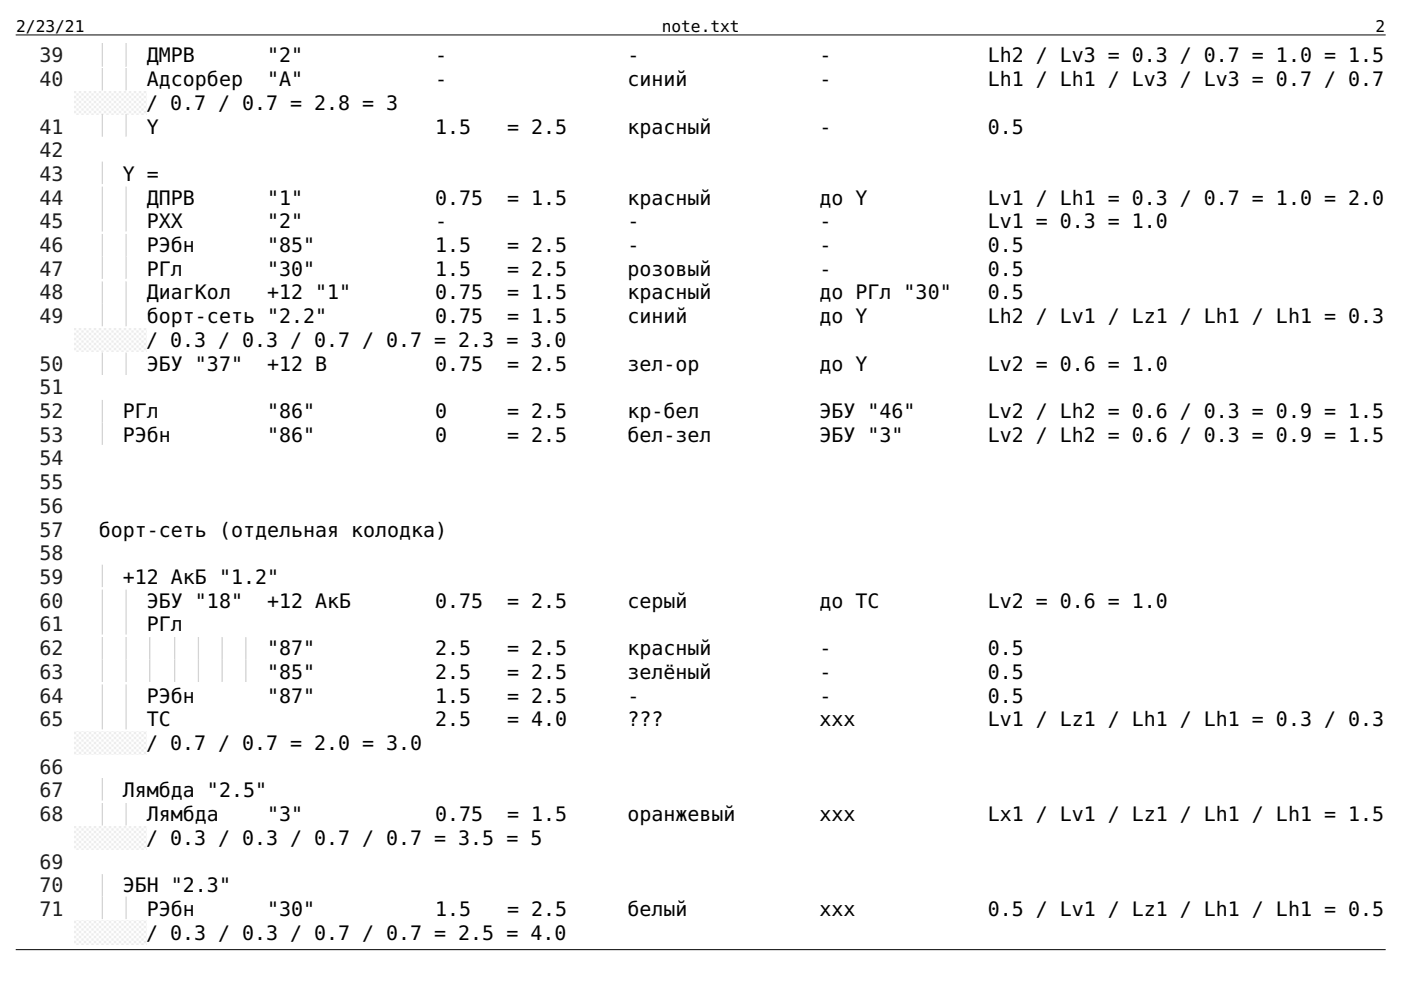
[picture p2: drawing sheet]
<svg xmlns="http://www.w3.org/2000/svg" width="297mm" height="210mm" viewBox="0 0 297 210" stroke-linecap="round" stroke-linejoin="round" font-family="sans-serif">
<defs><g id="words">
<g font-size="4.2" fill="#1f1f1f">
<text x="8.4" y="13.2">39</text>
<text x="8.4" y="18.3">40</text>
<text x="8.4" y="28.3">41</text>
<text x="8.4" y="33.3">42</text>
<text x="8.4" y="38.4">43</text>
<text x="8.4" y="43.4">44</text>
<text x="8.4" y="48.4">45</text>
<text x="8.4" y="53.4">46</text>
<text x="8.4" y="58.5">47</text>
<text x="8.4" y="63.5">48</text>
<text x="8.4" y="68.5">49</text>
<text x="8.4" y="78.6">50</text>
<text x="8.4" y="83.6">51</text>
<text x="8.4" y="88.6">52</text>
<text x="8.4" y="93.7">53</text>
<text x="8.4" y="98.7">54</text>
<text x="8.4" y="103.7">55</text>
<text x="8.4" y="108.7">56</text>
<text x="8.4" y="113.8">57</text>
<text x="8.4" y="118.8">58</text>
<text x="8.4" y="123.8">59</text>
<text x="8.4" y="128.9">60</text>
<text x="8.4" y="133.9">61</text>
<text x="8.4" y="138.9">62</text>
<text x="8.4" y="143.9">63</text>
<text x="8.4" y="149">64</text>
<text x="8.4" y="154">65</text>
<text x="8.4" y="164">66</text>
<text x="8.4" y="169.1">67</text>
<text x="8.4" y="174.1">68</text>
<text x="8.4" y="184.2">69</text>
<text x="8.4" y="189.2">70</text>
<text x="8.4" y="194.2">71</text>
</g>
<g font-size="4.2">
<text x="31.2" y="13.2">ДМРВ</text>
<text x="56.6" y="13.2">&quot;2&quot;</text>
<text x="92.3" y="13.2">-</text>
<text x="133" y="13.2">-</text>
<text x="173.8" y="13.2">-</text>
<text x="209.4" y="13.2">Lh2 / Lv3 = 0.3 / 0.7 = 1.0 = 1.5</text>
<text x="31" y="23.3">/ 0.7 / 0.7 = 2.8 = 3</text>
<text x="31.2" y="18.3">Адсорбер</text>
<text x="56.6" y="18.3">&quot;А&quot;</text>
<text x="92.3" y="18.3">-</text>
<text x="133" y="18.3">синий</text>
<text x="173.8" y="18.3">-</text>
<text x="209.4" y="18.3">Lh1 / Lh1 / Lv3 / Lv3 = 0.7 / 0.7</text>
<text x="31.2" y="28.3">Y</text>
<text x="92.3" y="28.3">1.5</text>
<text x="107.6" y="28.3">= 2.5</text>
<text x="133" y="28.3">красный</text>
<text x="173.8" y="28.3">-</text>
<text x="209.4" y="28.3">0.5</text>
<text x="26.1" y="38.4">Y =</text>
<text x="31.2" y="43.4">ДПРВ</text>
<text x="56.6" y="43.4">&quot;1&quot;</text>
<text x="92.3" y="43.4">0.75</text>
<text x="107.6" y="43.4">= 1.5</text>
<text x="133" y="43.4">красный</text>
<text x="173.8" y="43.4">до Y</text>
<text x="209.4" y="43.4">Lv1 / Lh1 = 0.3 / 0.7 = 1.0 = 2.0</text>
<text x="31.2" y="48.4">РХХ</text>
<text x="31.2" y="53.4">РЭбн</text>
<text x="56.6" y="48.4">&quot;2&quot;</text>
<text x="56.6" y="53.4">&quot;85&quot;</text>
<text x="92.3" y="48.4">-</text>
<text x="92.3" y="53.4">1.5</text>
<text x="107.6" y="53.4">= 2.5</text>
<text x="133" y="48.4">-</text>
<text x="133" y="53.4">-</text>
<text x="173.8" y="48.4">-</text>
<text x="173.8" y="53.4">-</text>
<text x="209.4" y="48.4">Lv1 = 0.3 = 1.0</text>
<text x="209.4" y="53.4">0.5</text>
<text x="31.2" y="58.5">РГл</text>
<text x="56.6" y="58.5">&quot;30&quot;</text>
<text x="92.3" y="58.5">1.5</text>
<text x="107.6" y="58.5">= 2.5</text>
<text x="133" y="58.5">розовый</text>
<text x="173.8" y="58.5">-</text>
<text x="209.4" y="58.5">0.5</text>
<text x="31.2" y="63.5">ДиагКол</text>
<text x="56.6" y="63.5">+12 &quot;1&quot;</text>
<text x="92.3" y="63.5">0.75</text>
<text x="107.6" y="63.5">= 1.5</text>
<text x="133" y="63.5">красный</text>
<text x="173.8" y="63.5">до РГл &quot;30&quot;</text>
<text x="209.4" y="63.5">0.5</text>
<text x="31.2" y="68.5">борт-сеть &quot;2.2&quot;</text>
<text x="92.3" y="68.5">0.75</text>
<text x="107.6" y="68.5">= 1.5</text>
<text x="133" y="68.5">синий</text>
<text x="173.8" y="68.5">до Y</text>
<text x="209.4" y="68.5">Lh2 / Lv1 / Lz1 / Lh1 / Lh1 = 0.3</text>
<text x="31" y="73.6">/ 0.3 / 0.3 / 0.7 / 0.7 = 2.3 = 3.0</text>
<text x="31.2" y="78.6">ЭБУ &quot;37&quot;</text>
<text x="56.6" y="78.6">+12 В</text>
<text x="92.3" y="78.6">0.75</text>
<text x="107.6" y="78.6">= 2.5</text>
<text x="133" y="78.6">зел-ор</text>
<text x="173.8" y="78.6">до Y</text>
<text x="209.4" y="78.6">Lv2 = 0.6 = 1.0</text>
<text x="26.1" y="88.6">РГл</text>
<text x="56.6" y="88.6">&quot;86&quot;</text>
<text x="92.3" y="88.6">0</text>
<text x="107.6" y="88.6">= 2.5</text>
<text x="133" y="88.6">кр-бел</text>
<text x="173.8" y="88.6">ЭБУ &quot;46&quot;</text>
<text x="209.4" y="88.6">Lv2 / Lh2 = 0.6 / 0.3 = 0.9 = 1.5</text>
<text x="26.1" y="93.7">РЭбн</text>
<text x="56.6" y="93.7">&quot;86&quot;</text>
<text x="92.3" y="93.7">0</text>
<text x="107.6" y="93.7">= 2.5</text>
<text x="133" y="93.7">бел-зел</text>
<text x="173.8" y="93.7">ЭБУ &quot;3&quot;</text>
<text x="209.4" y="93.7">Lv2 / Lh2 = 0.6 / 0.3 = 0.9 = 1.5</text>
<text x="21" y="113.8">борт-сеть (отдельная колодка)</text>
<text x="26.1" y="123.8">+12 АкБ &quot;1.2&quot;</text>
<text x="31.2" y="128.9">ЭБУ &quot;18&quot;</text>
<text x="56.6" y="128.9">+12 АкБ</text>
<text x="92.3" y="128.9">0.75</text>
<text x="107.6" y="128.9">= 2.5</text>
<text x="133" y="128.9">серый</text>
<text x="173.8" y="128.9">до ТС</text>
<text x="209.4" y="128.9">Lv2 = 0.6 = 1.0</text>
<text x="31.2" y="133.9">РГл</text>
<text x="56.6" y="138.9">&quot;87&quot;</text>
<text x="56.6" y="143.9">&quot;85&quot;</text>
<text x="92.3" y="138.9">2.5</text>
<text x="92.3" y="143.9">2.5</text>
<text x="107.6" y="138.9">= 2.5</text>
<text x="107.6" y="143.9">= 2.5</text>
<text x="133" y="138.9">красный</text>
<text x="133" y="143.9">зелёный</text>
<text x="173.8" y="138.9">-</text>
<text x="173.8" y="143.9">-</text>
<text x="209.4" y="138.9">0.5</text>
<text x="209.4" y="143.9">0.5</text>
<text x="31.2" y="149">РЭбн</text>
<text x="56.6" y="149">&quot;87&quot;</text>
<text x="92.3" y="149">1.5</text>
<text x="107.6" y="149">= 2.5</text>
<text x="133" y="149">-</text>
<text x="173.8" y="149">-</text>
<text x="209.4" y="149">0.5</text>
<text x="31.2" y="154">ТС</text>
<text x="92.3" y="154">2.5</text>
<text x="107.6" y="154">= 4.0</text>
<text x="133" y="154">???</text>
<text x="173.8" y="154">xxx</text>
<text x="209.4" y="154">Lv1 / Lz1 / Lh1 / Lh1 = 0.3 / 0.3</text>
<text x="31" y="159">/ 0.7 / 0.7 = 2.0 = 3.0</text>
<text x="26.1" y="169.1">Лямбда &quot;2.5&quot;</text>
<text x="31" y="179.1">/ 0.3 / 0.3 / 0.7 / 0.7 = 3.5 = 5</text>
<text x="31.2" y="174.1">Лямбда</text>
<text x="56.6" y="174.1">&quot;3&quot;</text>
<text x="92.3" y="174.1">0.75</text>
<text x="107.6" y="174.1">= 1.5</text>
<text x="133" y="174.1">оранжевый</text>
<text x="173.8" y="174.1">xxx</text>
<text x="209.4" y="174.1">Lx1 / Lv1 / Lz1 / Lh1 / Lh1 = 1.5</text>
<text x="26.1" y="189.2">ЭБН &quot;2.3&quot;</text>
<text x="31.2" y="194.2">РЭбн</text>
<text x="56.6" y="194.2">&quot;30&quot;</text>
<text x="92.3" y="194.2">1.5</text>
<text x="107.6" y="194.2">= 2.5</text>
<text x="133" y="194.2">белый</text>
<text x="173.8" y="194.2">xxx</text>
<text x="209.4" y="194.2">0.5 / Lv1 / Lz1 / Lh1 / Lh1 = 0.5</text>
<text x="31" y="199.2">/ 0.3 / 0.3 / 0.7 / 0.7 = 2.5 = 4.0</text>
</g>
<g font-size="3.4">
<text x="3.4" y="6.9">2/23/21</text>
<text x="140.3" y="6.9">note.txt</text>
<text x="291.6" y="6.9">2</text>
</g>
</g></defs>
<path d="M3.4 7.4h290.3M3.4 201.3h290.3" fill="none" stroke="#000" stroke-width=".21"/>
<path d="M21.7 9.3v4.7M26.7 9.3v4.7" fill="none" stroke="#d2d2d2" stroke-width=".26" stroke-dasharray=".3 .3"/>
<path d="M21.7 14.3v4.8M26.7 14.3v4.8" fill="none" stroke="#d2d2d2" stroke-width=".26" stroke-dasharray=".3 .3" stroke-dashoffset=".3"/>
<path d="M15.9 19.3h15.1v5h-15.1z" fill="#ededed"/>
<path d="M21.7 24.3v4.8M21.7 34.4v4.8M26.7 24.3v4.8M21.7 44.5v4.7M21.7 54.5v4.8M26.7 44.5v4.7M26.7 54.5v4.8M21.7 64.6v4.7M26.7 64.6v4.7" fill="none" stroke="#d2d2d2" stroke-width=".26" stroke-dasharray=".3 .3"/>
<path d="M21.7 39.4v4.8M26.7 39.4v4.8M21.7 49.5v4.7M21.7 59.5v4.8M26.7 49.5v4.7M26.7 59.5v4.8" fill="none" stroke="#d2d2d2" stroke-width=".26" stroke-dasharray=".3 .3" stroke-dashoffset=".3"/>
<path d="M15.9 69.6h15.1v5h-15.1z" fill="#ededed"/>
<g fill="none" stroke="#d2d2d2" stroke-width=".26" stroke-dasharray=".3 .3" stroke-dashoffset=".3">
<path d="M21.7 74.6v4.8M26.7 74.6v4.8M21.7 84.7v4.7M21.7 124.9v4.7M21.7 134.9v4.8M26.7 124.9v4.7M26.7 134.9v4.8M31.7 134.9v4.8M37 134.9v4.8M42.1 134.9v4.8M47.1 134.9v4.8M52.1 134.9v4.8"/>
<path d="M21.7 145v4.8M26.7 145v4.8"/>
</g>
<g fill="none" stroke="#d2d2d2" stroke-width=".26" stroke-dasharray=".3 .3">
<path d="M21.7 89.7v4.8M21.7 119.9v4.7M21.7 129.9v4.8M21.7 140v4.7M26.7 129.9v4.8M26.7 140v4.7M31.7 140v4.7M37 140v4.7M42.1 140v4.7M47.1 140v4.7M52.1 140v4.7M21.7 150v4.8"/>
<path d="M26.7 150v4.8"/>
</g>
<path d="M15.9 155h15.1v5.1h-15.1z" fill="#ededed"/>
<path d="M21.7 165.1v4.8" fill="none" stroke="#d2d2d2" stroke-width=".26" stroke-dasharray=".3 .3"/>
<path d="M21.7 170.1v4.8M26.7 170.1v4.8" fill="none" stroke="#d2d2d2" stroke-width=".26" stroke-dasharray=".3 .3" stroke-dashoffset=".3"/>
<path d="M15.9 175.2h15.1v5h-15.1z" fill="#ededed"/>
<path d="M21.7 185.2v4.8" fill="none" stroke="#d2d2d2" stroke-width=".26" stroke-dasharray=".3 .3" stroke-dashoffset=".3"/>
<path d="M21.7 190.2v4.8M26.7 190.2v4.8" fill="none" stroke="#d2d2d2" stroke-width=".26" stroke-dasharray=".3 .3"/>
<path d="M15.9 195.3h15.1v5h-15.1z" fill="#ededed"/>
<use href="#words"/>
</svg>
